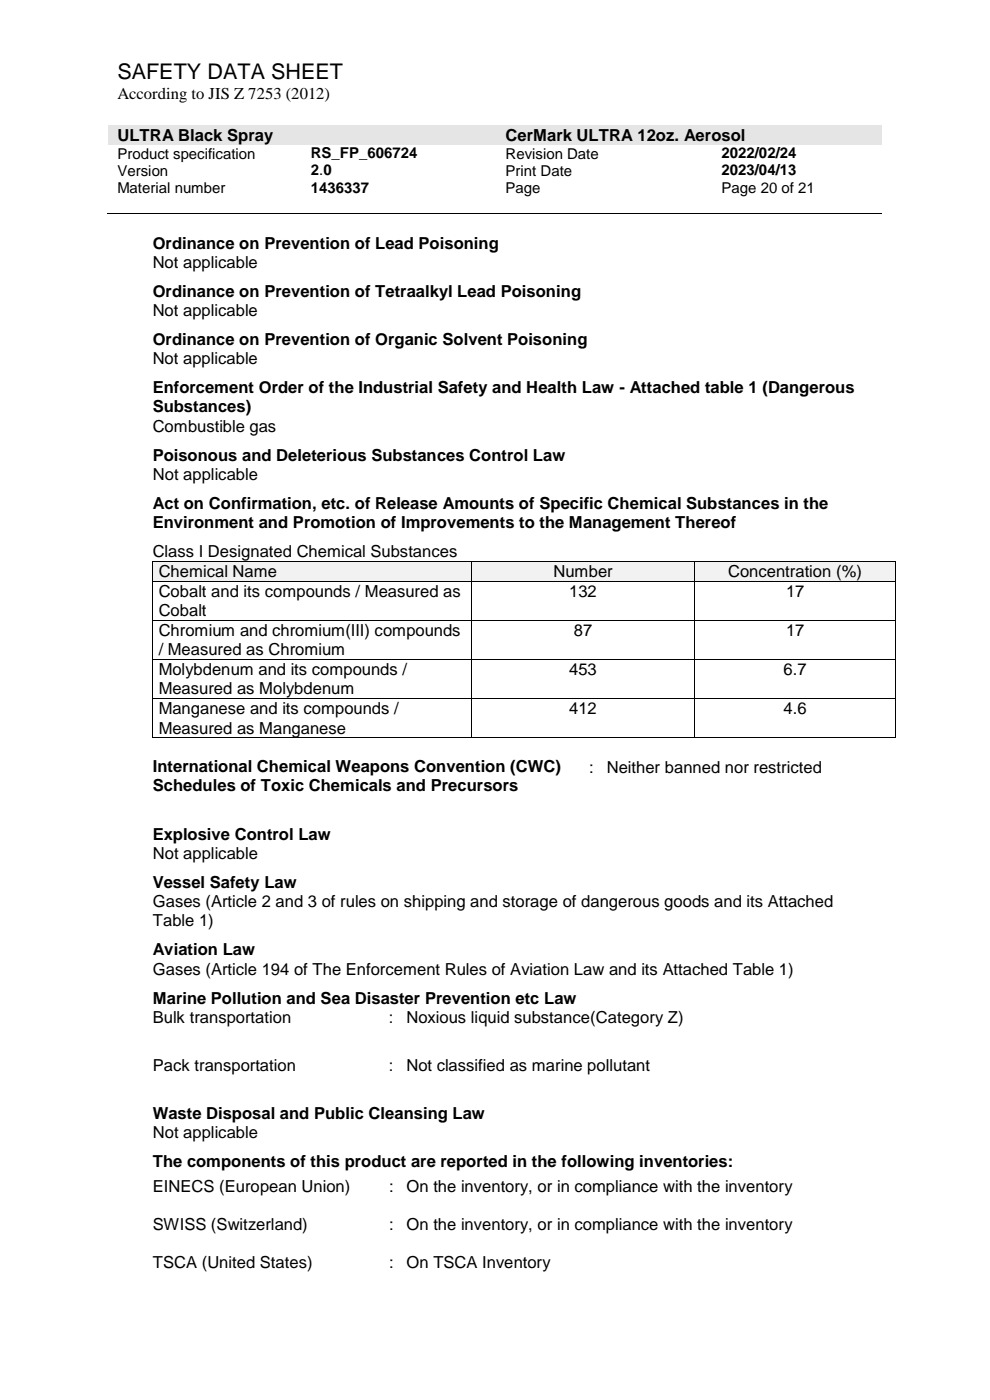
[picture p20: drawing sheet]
<svg xmlns="http://www.w3.org/2000/svg" width="210mm" height="297mm" viewBox="0 0 210 297" stroke-linecap="round" stroke-linejoin="round" font-family="sans-serif">
<defs><g id="words">
<text font-size="4.6" x="24.9" y="16.8">SAFETY DATA SHEET</text>
<g font-size="3.5">
<text x="24.9" y="21">According to JIS Z 7253 (2012)</text>
<text x="24.9" y="29.9">ULTRA Black Spray</text>
<text x="107.2" y="29.9">CerMark ULTRA 12oz. Aerosol</text>
<text x="32.4" y="52.8">Ordinance on Prevention of Lead Poisoning</text>
<text x="32.4" y="56.8">Not applicable</text>
<text x="32.4" y="63">Ordinance on Prevention of Tetraalkyl Lead Poisoning</text>
<text x="32.4" y="67.1">Not applicable</text>
<text x="32.4" y="73.2">Ordinance on Prevention of Organic Solvent Poisoning</text>
<text x="32.4" y="77.3">Not applicable</text>
<text x="32.4" y="83.4">Enforcement Order of the Industrial Safety and Health Law - Attached table 1 (Dangerous</text>
<text x="32.4" y="87.5">Substances)</text>
<text x="32.4" y="91.6">Combustible gas</text>
<text x="32.4" y="97.7">Poisonous and Deleterious Substances Control Law</text>
<text x="32.4" y="101.8">Not applicable</text>
<text x="32.4" y="108">Act on Confirmation, etc. of Release Amounts of Specific Chemical Substances in the</text>
<text x="32.4" y="112">Environment and Promotion of Improvements to the Management Thereof</text>
<text x="32.4" y="118.2">Class I Designated Chemical Substances</text>
<text x="33.7" y="122.4">Chemical Name</text>
<text x="117.4" y="122.4">Number</text>
<text x="154.5" y="122.4">Concentration (%)</text>
<text x="33.7" y="126.7">Cobalt and its compounds / Measured as</text>
<text x="33.7" y="130.7">Cobalt</text>
<text x="120.8" y="126.7">132</text>
<text x="166.7" y="126.7">17</text>
<text x="33.7" y="135">Chromium and chromium(III) compounds</text>
<text x="121.7" y="135">87</text>
<text x="166.7" y="135">17</text>
<text x="33.7" y="139">/ Measured as Chromium</text>
<text x="33.7" y="143.3">Molybdenum and its compounds /</text>
<text x="120.8" y="143.3">453</text>
<text x="166.2" y="143.3">6.7</text>
<text x="33.7" y="147.3">Measured as Molybdenum</text>
<text x="33.7" y="151.6">Manganese and its compounds /</text>
<text x="33.7" y="155.6">Measured as Manganese</text>
<text x="120.8" y="151.6">412</text>
<text x="166.2" y="151.6">4.6</text>
<text x="32.4" y="163.9">International Chemical Weapons Convention (CWC)</text>
<text x="32.4" y="167.9">Schedules of Toxic Chemicals and Precursors</text>
<text x="125" y="163.9">:</text>
<text x="128.7" y="163.9">Neither banned nor restricted</text>
<text x="32.4" y="178.2">Explosive Control Law</text>
<text x="32.4" y="182.3">Not applicable</text>
<text x="32.4" y="188.4">Vessel Safety Law</text>
<text x="32.4" y="192.5">Gases (Article 2 and 3 of rules on shipping and storage of dangerous goods and its Attached</text>
<text x="32.4" y="196.5">Table 1)</text>
<text x="32.4" y="202.7">Aviation Law</text>
<text x="32.4" y="206.8">Gases (Article 194 of The Enforcement Rules of Aviation Law and its Attached Table 1)</text>
<text x="32.4" y="212.9">Marine Pollution and Sea Disaster Prevention etc Law</text>
<text x="32.4" y="217">Bulk transportation</text>
<text x="82.5" y="217">:</text>
<text x="86.2" y="217">Noxious liquid substance(Category Z)</text>
<text x="32.4" y="227.2">Pack transportation</text>
<text x="82.5" y="227.2">:</text>
<text x="86.2" y="227.2">Not classified as marine pollutant</text>
<text x="32.4" y="237.4">Waste Disposal and Public Cleansing Law</text>
<text x="32.4" y="241.5">Not applicable</text>
<text x="32.4" y="247.7">The components of this product are reported in the following inventories:</text>
<text x="32.4" y="252.8">EINECS (European Union)</text>
<text x="82.5" y="252.8">:</text>
<text x="86.3" y="252.8">On the inventory, or in compliance with the inventory</text>
<text x="32.4" y="260.9">SWISS (Switzerland)</text>
<text x="82.5" y="260.9">:</text>
<text x="86.3" y="260.9">On the inventory, or in compliance with the inventory</text>
<text x="32.4" y="269.1">TSCA (United States)</text>
<text x="82.5" y="269.1">:</text>
<text x="86.3" y="269.1">On TSCA Inventory</text>
</g>
<g font-size="3.2">
<text x="24.9" y="33.7">Product specification</text>
<text x="65.9" y="33.6">RS_FP_606724</text>
<text x="107.2" y="33.7">Revision Date</text>
<text x="153.1" y="33.6">2022/02/24</text>
<text x="24.9" y="37.3">Version</text>
<text x="24.9" y="40.9">Material number</text>
<text x="65.9" y="37.2">2.0</text>
<text x="65.9" y="40.9">1436337</text>
<text x="107.2" y="37.3">Print Date</text>
<text x="107.2" y="40.9">Page</text>
<text x="153.1" y="37.2">2023/04/13</text>
<text x="153.1" y="40.9">Page 20 of 21</text>
</g>
</g></defs>
<g fill="#e5e5e5">
<path d="M23 26.6h82.3v4.1h-82.3z" fill-rule="evenodd"/>
<path d="M24.9 26.6h78.5v4.1h-78.5z" fill-rule="evenodd"/>
<path d="M105.3 26.6h81.8v4.1h-81.8z" fill-rule="evenodd"/>
<path d="M107.2 26.6h78v4.1h-78z" fill-rule="evenodd"/>
</g>
<path d="M22.7 45.4h164.4" fill="none" stroke="#000" stroke-width=".21"/>
<g fill="#000">
<path d="M63.8 45.3h.1v.2h-.1z" fill-rule="evenodd"/>
<path d="M105.1 45.3h.2v.2h-.2z" fill-rule="evenodd"/>
<path d="M150.9 45.3h.2v.2h-.2z" fill-rule="evenodd"/>
</g>
<g fill="#f2f2f2">
<path d="M32.5 119.2h67.3v4h-67.3z" fill-rule="evenodd"/>
<path d="M33.7 119.2h65v4h-65z" fill-rule="evenodd"/>
<path d="M100.1 119.2h47.2v4h-47.2z" fill-rule="evenodd"/>
<path d="M101.2 119.2h45v4h-45z" fill-rule="evenodd"/>
<path d="M147.6 119.2h42.3v4h-42.3z" fill-rule="evenodd"/>
<path d="M148.7 119.2h40v4h-40z" fill-rule="evenodd"/>
</g>
<g fill="#000">
<path d="M32.4 119h.1v.2h-.1z" fill-rule="evenodd"/>
<path d="M32.4 119h.1v.2h-.1z" fill-rule="evenodd"/>
<path d="M99.8 119h.2v.2h-.2z" fill-rule="evenodd"/>
<path d="M147.3 119h.2v.2h-.2z" fill-rule="evenodd"/>
<path d="M189.9 119h.1v.2h-.1z" fill-rule="evenodd"/>
<path d="M189.9 119h.1v.2h-.1z" fill-rule="evenodd"/>
<path d="M32.4 123.2h.1v.2h-.1z" fill-rule="evenodd"/>
<path d="M32.4 123.2h.1v.2h-.1z" fill-rule="evenodd"/>
<path d="M32.4 131.5h.1v.2h-.1z" fill-rule="evenodd"/>
<path d="M32.4 131.5h.1v.2h-.1z" fill-rule="evenodd"/>
<path d="M99.8 123.2h.2v.2h-.2z" fill-rule="evenodd"/>
<path d="M99.8 131.5h.2v.2h-.2z" fill-rule="evenodd"/>
<path d="M147.3 123.2h.2v.2h-.2z" fill-rule="evenodd"/>
<path d="M147.3 131.5h.2v.2h-.2z" fill-rule="evenodd"/>
<path d="M189.9 123.2h.1v.2h-.1z" fill-rule="evenodd"/>
<path d="M189.9 123.2h.1v.2h-.1z" fill-rule="evenodd"/>
<path d="M189.9 131.5h.1v.2h-.1z" fill-rule="evenodd"/>
<path d="M189.9 131.5h.1v.2h-.1z" fill-rule="evenodd"/>
<path d="M32.4 139.8h.1v.2h-.1z" fill-rule="evenodd"/>
<path d="M32.4 139.8h.1v.2h-.1z" fill-rule="evenodd"/>
<path d="M32.4 148.1h.1v.2h-.1z" fill-rule="evenodd"/>
<path d="M32.4 148.1h.1v.2h-.1z" fill-rule="evenodd"/>
<path d="M32.4 156.4h.1v.2h-.1z" fill-rule="evenodd"/>
<path d="M32.4 156.4h.1v.2h-.1z" fill-rule="evenodd"/>
<path d="M99.8 139.8h.2v.2h-.2z" fill-rule="evenodd"/>
<path d="M99.8 148.1h.2v.2h-.2z" fill-rule="evenodd"/>
<path d="M99.8 156.4h.2v.2h-.2z" fill-rule="evenodd"/>
<path d="M147.3 139.8h.2v.2h-.2z" fill-rule="evenodd"/>
<path d="M147.3 148.1h.2v.2h-.2z" fill-rule="evenodd"/>
<path d="M147.3 156.4h.2v.2h-.2z" fill-rule="evenodd"/>
<path d="M189.9 139.8h.1v.2h-.1z" fill-rule="evenodd"/>
<path d="M189.9 139.8h.1v.2h-.1z" fill-rule="evenodd"/>
<path d="M189.9 148.1h.1v.2h-.1z" fill-rule="evenodd"/>
<path d="M189.9 148.1h.1v.2h-.1z" fill-rule="evenodd"/>
<path d="M189.9 156.4h.1v.2h-.1z" fill-rule="evenodd"/>
<path d="M189.9 156.4h.1v.2h-.1z" fill-rule="evenodd"/>
</g>
<g fill="none" stroke="#000" stroke-width=".21">
<path d="M32.4 119.2v4M32.5 119.1h67.3M99.9 119.2v4M100 119.1h47.3M147.4 119.2v4M147.5 119.1h42.4M189.9 119.2v4M32.4 123.4v8.1M32.4 131.7v8.1M32.5 123.3h67.3M32.5 131.6h67.3M32.5 139.9h67.3"/>
<path d="M99.9 123.4v8.1M99.9 131.7v8.1M100 123.3h47.3M100 131.6h47.3M100 139.9h47.3M147.4 123.4v8.1M147.4 131.7v8.1M147.5 123.3h42.4M147.5 131.6h42.4M147.5 139.9h42.4M189.9 123.4v8.1M189.9 131.7v8.1"/>
<path d="M32.4 140v8.1M32.4 148.3v8.1M32.5 148.2h67.3M32.5 156.5h67.3M99.9 140v8.1M99.9 148.3v8.1M100 148.2h47.3M100 156.5h47.3M147.4 140v8.1M147.4 148.3v8.1M147.5 148.2h42.4M147.5 156.5h42.4"/>
<path d="M189.9 140v8.1M189.9 148.3v8.1"/>
</g>
<use href="#words"/>
</svg>
